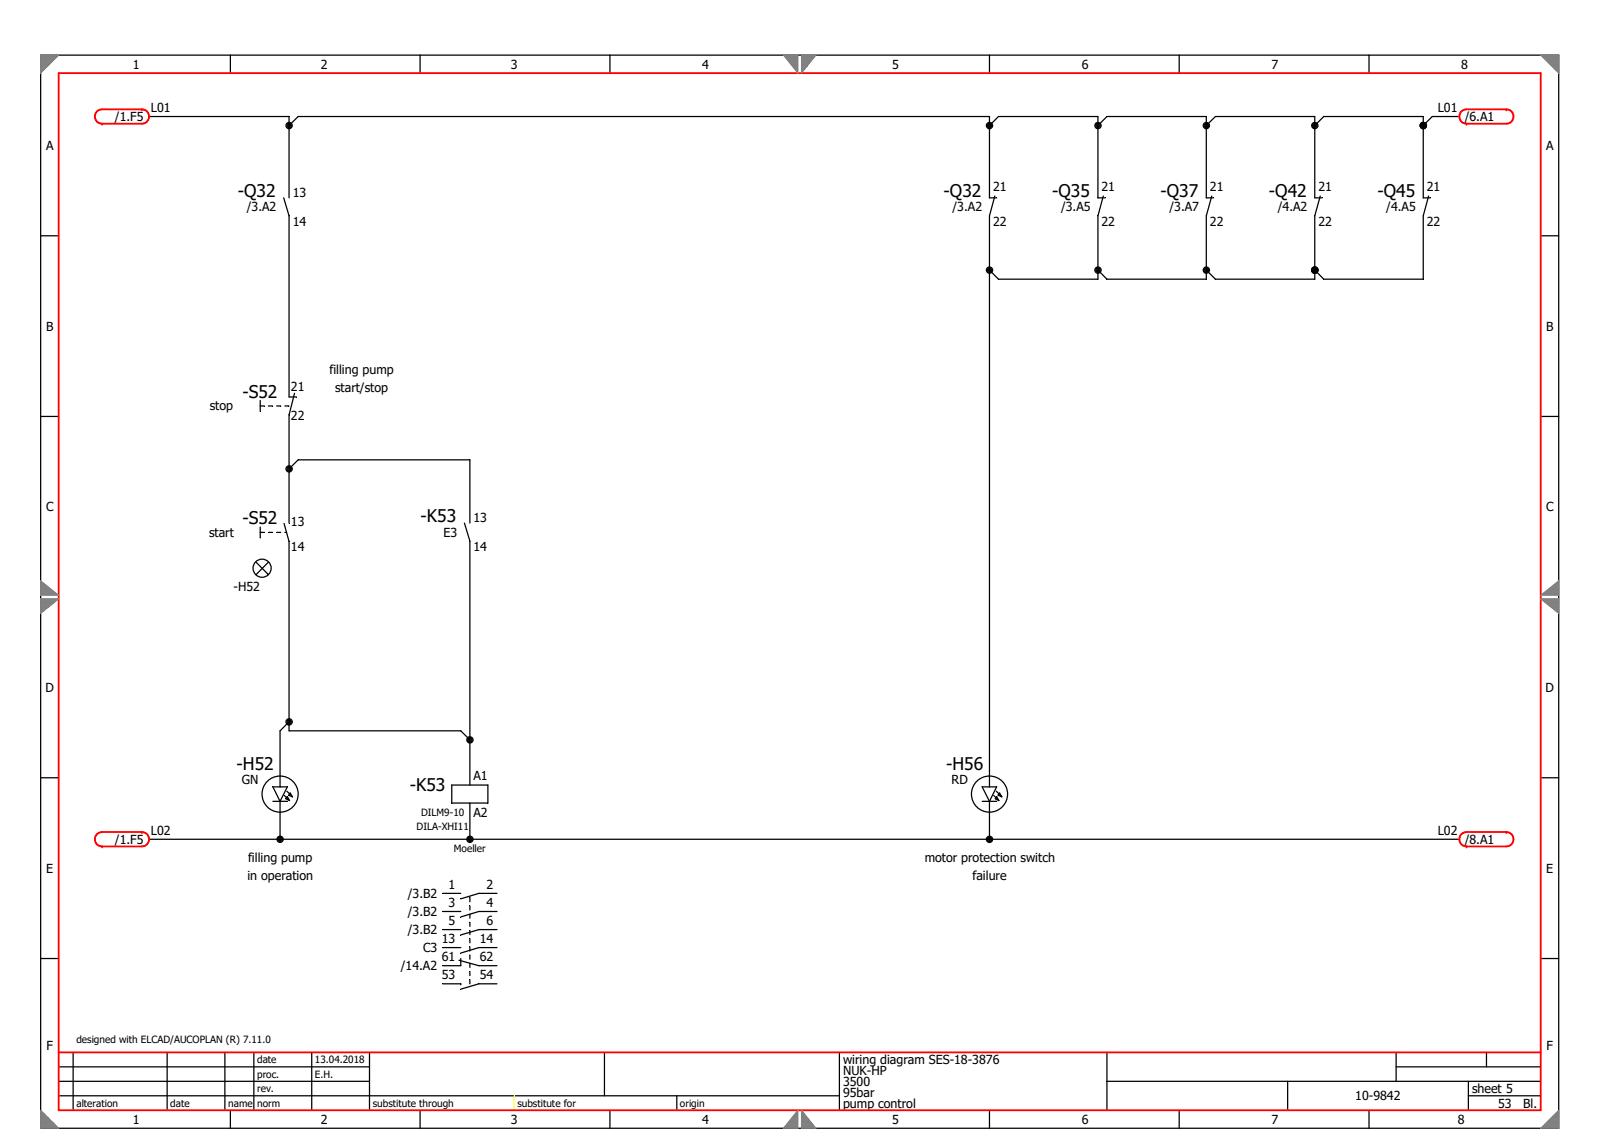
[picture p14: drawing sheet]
<svg xmlns="http://www.w3.org/2000/svg" width="297mm" height="210mm" viewBox="0 0 297 210" stroke-linecap="round" stroke-linejoin="round" font-family="sans-serif">
<defs><g id="words">
<g font-size="3.2">
<text x="44.2" y="36.6">-Q32</text>
<text x="175.3" y="36.6">-Q32</text>
<text x="195.4" y="36.6">-Q35</text>
<text x="215.6" y="36.6">-Q37</text>
<text x="235.7" y="36.6">-Q42</text>
<text x="255.9" y="36.6">-Q45</text>
<text x="45" y="73.9">-S52</text>
<text x="45" y="97.4">-S52</text>
<text x="78.1" y="97">-K53</text>
<text x="44" y="143">-H52</text>
<text x="175.7" y="143">-H56</text>
<text x="76.1" y="147">-K53</text>
</g>
<g font-size="2.3">
<text x="24.7" y="12.8">1</text>
<text x="59.6" y="12.8">2</text>
<text x="94.9" y="12.8">3</text>
<text x="130.5" y="12.8">4</text>
<text x="165.7" y="12.8">5</text>
<text x="201" y="12.8">6</text>
<text x="236.2" y="12.8">7</text>
<text x="271.5" y="12.8">8</text>
<text x="21.4" y="22.5">/1.F5</text>
<text x="28" y="20.8">L01</text>
<text x="267.1" y="20.8">L01</text>
<text x="272.1" y="22.5">/6.A1</text>
<text x="8.5" y="27.9">A</text>
<text x="287.2" y="27.9">A</text>
<text x="184.5" y="35.6">21</text>
<text x="204.6" y="35.6">21</text>
<text x="224.8" y="35.6">21</text>
<text x="244.9" y="35.6">21</text>
<text x="265" y="35.6">21</text>
<text x="45.8" y="39.3">/3.A2</text>
<text x="54.4" y="36.6">13</text>
<text x="54.4" y="42">14</text>
<text x="176.9" y="39.3">/3.A2</text>
<text x="184.5" y="42">22</text>
<text x="197.1" y="39.3">/3.A5</text>
<text x="204.6" y="42">22</text>
<text x="217.3" y="39.3">/3.A7</text>
<text x="224.8" y="42">22</text>
<text x="237.4" y="39.3">/4.A2</text>
<text x="244.9" y="42">22</text>
<text x="257.5" y="39.3">/4.A5</text>
<text x="265" y="42">22</text>
<text x="8.5" y="61.4">B</text>
<text x="287.2" y="61.4">B</text>
<text x="61.2" y="69.5">filling pump</text>
<text x="39" y="76.2">stop</text>
<text x="54" y="72.6">21</text>
<text x="54" y="78">22</text>
<text x="62.2" y="72.9">start/stop</text>
<text x="8.5" y="95">C</text>
<text x="287.2" y="95">C</text>
<text x="38.8" y="99.7">start</text>
<text x="54" y="97.8">13</text>
<text x="82.4" y="99.7">E3</text>
<text x="87.9" y="97">13</text>
<text x="54" y="102.5">14</text>
<text x="87.9" y="102.4">14</text>
<text x="43.4" y="109.8">-H52</text>
<text x="8.4" y="128.6">D</text>
<text x="287.1" y="128.6">D</text>
<text x="44.9" y="145.7">GN</text>
<text x="87.9" y="145">A1</text>
<text x="176.8" y="145.7">RD</text>
<text x="28" y="155.1">L02</text>
<text x="87.9" y="151.7">A2</text>
<text x="267.1" y="155.1">L02</text>
<text x="21.4" y="156.8">/1.F5</text>
<text x="46.1" y="160.1">filling pump</text>
<text x="171.8" y="160.1">motor protection switch</text>
<text x="272.1" y="156.8">/8.A1</text>
<text x="8.6" y="162.2">E</text>
<text x="46" y="163.5">in operation</text>
<text x="75.8" y="166.9">/3.B2</text>
<text x="83.3" y="165.2">1</text>
<text x="90.4" y="165.2">2</text>
<text x="180.7" y="163.5">failure</text>
<text x="287.2" y="162.2">E</text>
<text x="75.8" y="170.2">/3.B2</text>
<text x="75.8" y="173.6">/3.B2</text>
<text x="83.3" y="168.5">3</text>
<text x="83.3" y="171.9">5</text>
<text x="90.4" y="168.5">4</text>
<text x="90.4" y="171.9">6</text>
<text x="78.6" y="176.9">C3</text>
<text x="82.1" y="175.3">13</text>
<text x="82.1" y="178.6">61</text>
<text x="89.1" y="175.3">14</text>
<text x="89.1" y="178.6">62</text>
<text x="74.5" y="180.3">/14.A2</text>
<text x="82.1" y="182">53</text>
<text x="89.1" y="182">54</text>
<text x="8.6" y="195.1">F</text>
<text x="156.6" y="197.7">wiring diagram SES-18-3876</text>
<text x="287.3" y="195.1">F</text>
<text x="156.6" y="201.8">3500</text>
<text x="156.6" y="199.8">NUK-HP</text>
<text x="156.6" y="203.8">95bar</text>
<text x="273.4" y="203.1">sheet 5</text>
<text x="24.7" y="208.8">1</text>
<text x="59.6" y="208.8">2</text>
<text x="94.9" y="208.8">3</text>
<text x="130.5" y="208.8">4</text>
<text x="156.6" y="205.8">pump control</text>
<text x="165.7" y="208.8">5</text>
<text x="201" y="208.8">6</text>
<text x="236.2" y="208.8">7</text>
<text x="251.8" y="204.5">10-9842</text>
<text x="270.8" y="208.8">8</text>
<text x="278.3" y="205.8">53</text>
<text x="283" y="205.8">Bl.</text>
</g>
<g font-size="1.9">
<text x="77.4" y="154.3">DILA-XHI11</text>
<text x="78.2" y="151.6">DILM9-10</text>
<text x="84.3" y="158.3">Moeller</text>
<text x="14.2" y="193.9">designed with ELCAD/AUCOPLAN (R) 7.11.0</text>
<text x="47.8" y="197.6">date</text>
<text x="58.5" y="197.6">13.04.2018</text>
<text x="47.8" y="200.3">proc.</text>
<text x="47.8" y="202.9">rev.</text>
<text x="58.5" y="200.3">E.H.</text>
<text x="14.2" y="205.6">alteration</text>
<text x="31.6" y="205.6">date</text>
<text x="42.4" y="205.6">name</text>
<text x="47.8" y="205.6">norm</text>
<text x="69.3" y="205.6">substitute through</text>
<text x="96.1" y="205.6">substitute for</text>
<text x="126.3" y="205.6">origin</text>
</g>
</g></defs>
<g fill="none" stroke="#000" stroke-width=".23">
<path d="M7.6 10.2h282v199.5h-282zM42.8 10.2v3.4M78 10.2v3.4M113.3 10.2v3.4M183.8 10.2v3.4M219.1 10.2v3.4M254.3 10.2v3.4M27.7 21.7h26v15.1M52.7 36.8l1 3.3v33.7h1.4M53.7 23.3l1.7-1.6h128.4v15.1h1.3M183.8 23.3l1.7-1.6h18.5v15.1h1.3M184.8 36.4l-1 3.7v106.1"/>
<path d="M204 23.3l1.6-1.6h18.5v15.1h1.3M205 36.4l-1 3.7v11.8h-18.5l-1.7-1.7M224.1 23.3l1.7-1.6h18.4v15.1h1.4M225.1 36.4l-1 3.7v11.8h-18.5l-1.6-1.7M244.2 23.3l1.7-1.6h18.5v15.1h1.3M245.3 36.4l-1.1 3.7v11.8h-18.4l-1.7-1.7M265.4 36.4l-1 3.7v11.8h-18.5l-1.7-1.7M271.1 21.7h-5l-1.7 1.6M7.6 43.8h3.3M286.2 43.8h3.4M7.6 77.4h3.3M48.3 74.4v2.1"/>
<path d="M48.3 75.4h.8M49.9 75.4h.7M51.4 75.4h.8M52.9 75.4h.8M53.7 77v20.2M54.7 73.1l-1 4M286.2 77.4h3.4M48.3 97.9v2M48.3 98.9h.8M49.9 98.9h.7M51.4 98.9h.8M52.8 97.3l.9 3.3"/>
<path d="M52.9 98.9h.3M53.7 87.1l1.7-1.7h31.9v11.8M86.3 97.2l1 3.3v45.4M47.5 104.4l2.4 2.4M49.9 104.4l-2.4 2.4M53.7 100.5v35.3h31.9l1.7 1.7M53.7 134.1l-1.7 1.7v10.4M7.6 144.5h3.3M27.7 156h243.4M50.7 146.2h2.7l-1.4 2.7zM50.7 148.9h2.7M52 148.9v7.1"/>
<path d="M52.8 147.8l1 1M53.3 147l1 1M53.4 148l.4 .8-.7-.4zM53.9 147.4l.4 .7-.7-.3zM83.9 145.9h6.7v3.3h-6.7zM87.3 149.2v6.8M182.5 148.9h2.6M182.5 146.2h2.6l-1.3 2.7zM183.8 148.9v7.1M184.6 147.8l.9 1M185.1 147l1 1M185.1 148l.4 .8-.6-.4z"/>
<path d="M185.7 147.4l.4 .7-.7-.3zM286.2 144.5h3.4M7.6 178.1h3.3M82.3 166h3.3M82.3 176.1h3.3M82.3 172.7h3.3M82.3 169.4h3.3M85.3 178.4l3.7 1.1h3.3M85.6 178.1v1.4h-3.3M87.3 166.7v.9M87.3 168.3v.8M87.3 169.9v.7"/>
<path d="M87.3 171.4v.7M87.3 172.9v.8M87.3 174.4v.8M87.3 176v.7M87.3 177.5v.7M87.3 179v.8M92.3 166h-3.3l-3.4 1M92.3 176.1h-3.3l-3.4 1M92.3 172.7h-3.3l-3.4 1M92.3 169.4h-3.3l-3.4 1M286.2 178.1h3.4M10.9 198.2h57.7"/>
<path d="M13.6 195.6v10.7M31 195.6v10.7M41.8 195.6v10.7M47.2 195.6v10.7M57.9 195.6v10.7M68.6 195.6v10.7M82.3 182.8h3.3M85.6 182.8h.1M87.3 180.5v.8M87.3 182.1v.7M92.3 182.8h-3.3l-3.4 1M112.3 195.6v8"/>
<path d="M155.9 195.6v10.7M205.6 195.6v10.7M259.4 198.2h26.8M259.4 195.6v5.3M276.1 195.6v2.6M10.9 203.6h145M10.9 200.9h57.7M42.8 206.3v3.4M78 206.3v3.4M113.3 206.3v3.4M125.7 203.6v2.7M183.8 206.3v3.4"/>
<path d="M205.6 200.9h80.6M219.1 206.3v3.4M239.2 200.9v5.4M254.3 206.3v3.4M272.8 203.6h13.4M272.8 200.9v5.4"/>
<circle cx="53.7" cy="23.3" r=".42"/>
<circle cx="53.7" cy="23.3" r=".58"/>
<circle cx="53.7" cy="23.3" r=".24"/>
<circle cx="183.8" cy="23.3" r=".42"/>
<circle cx="183.8" cy="23.3" r=".58"/>
<circle cx="183.8" cy="23.3" r=".24"/>
<circle cx="204" cy="23.3" r=".42"/>
<circle cx="204" cy="23.3" r=".58"/>
<circle cx="204" cy="23.3" r=".24"/>
<circle cx="224.1" cy="23.3" r=".42"/>
<circle cx="224.1" cy="23.3" r=".58"/>
<circle cx="224.1" cy="23.3" r=".24"/>
<circle cx="244.2" cy="23.3" r=".42"/>
<circle cx="244.2" cy="23.3" r=".58"/>
<circle cx="244.3" cy="23.3" r=".24"/>
<circle cx="264.4" cy="23.3" r=".42"/>
<circle cx="264.4" cy="23.3" r=".58"/>
<circle cx="264.4" cy="23.3" r=".24"/>
<circle cx="183.8" cy="50.2" r=".42"/>
<circle cx="183.8" cy="50.2" r=".58"/>
<circle cx="183.8" cy="50.2" r=".24"/>
<circle cx="204" cy="50.2" r=".42"/>
<circle cx="204" cy="50.2" r=".58"/>
<circle cx="204" cy="50.2" r=".24"/>
<circle cx="224.1" cy="50.2" r=".42"/>
<circle cx="224.1" cy="50.2" r=".58"/>
<circle cx="224.1" cy="50.2" r=".24"/>
<circle cx="244.2" cy="50.2" r=".42"/>
<circle cx="244.2" cy="50.2" r=".58"/>
<circle cx="244.3" cy="50.2" r=".24"/>
<circle cx="53.7" cy="87.1" r=".42"/>
<circle cx="53.7" cy="87.1" r=".58"/>
<circle cx="53.7" cy="87.1" r=".24"/>
<circle cx="48.7" cy="105.6" r="1.69"/>
<circle cx="53.7" cy="134.1" r=".42"/>
<circle cx="53.7" cy="134.1" r=".58"/>
<circle cx="53.7" cy="134.1" r=".24"/>
<circle cx="87.3" cy="137.5" r=".42"/>
<circle cx="87.3" cy="137.5" r=".58"/>
<circle cx="87.3" cy="137.5" r=".24"/>
<circle cx="52" cy="147.6" r="3.4"/>
<circle cx="52" cy="156" r=".42"/>
<circle cx="52" cy="156" r=".58"/>
<circle cx="52" cy="156" r=".24"/>
<circle cx="87.3" cy="156" r=".42"/>
<circle cx="87.3" cy="156" r=".58"/>
<circle cx="87.3" cy="156" r=".24"/>
<circle cx="183.8" cy="147.6" r="3.4"/>
<circle cx="183.8" cy="156" r=".42"/>
<circle cx="183.8" cy="156" r=".58"/>
<circle cx="183.8" cy="156" r=".24"/>
</g>
<path d="M95.5 203.6v2.7" fill="none" stroke="#ff0" stroke-width=".19"/>
<path d="M10.9 195.6h275.3" fill="none" stroke="#f00" stroke-width=".34"/>
<path d="M286.2 13.6v192.7" fill="none" stroke="#f00" stroke-width=".34"/>
<path d="M10.9 206.3h275.3" fill="none" stroke="#f00" stroke-width=".34"/>
<path d="M10.9 13.6v192.7" fill="none" stroke="#f00" stroke-width=".34"/>
<path d="M10.9 13.6h275.3" fill="none" stroke="#f00" stroke-width=".34"/>
<path d="M26.7 22.9l-.4 .1" fill="none" stroke="#f00" stroke-width=".34"/>
<path d="M27 22.8l-.3 .1" fill="none" stroke="#f00" stroke-width=".34"/>
<path d="M27.3 22.6l-.3 .2" fill="none" stroke="#f00" stroke-width=".34"/>
<path d="M27.5 22.3l-.2 .3" fill="none" stroke="#f00" stroke-width=".34"/>
<path d="M27.6 22l-.1 .3" fill="none" stroke="#f00" stroke-width=".34"/>
<path d="M27.7 21.7l-.1 .3" fill="none" stroke="#f00" stroke-width=".34"/>
<path d="M27.6 21.3l.1 .4" fill="none" stroke="#f00" stroke-width=".34"/>
<path d="M27.5 21l.1 .3" fill="none" stroke="#f00" stroke-width=".34"/>
<path d="M27.3 20.7l.2 .3" fill="none" stroke="#f00" stroke-width=".34"/>
<path d="M27 20.5l.3 .2" fill="none" stroke="#f00" stroke-width=".34"/>
<path d="M26.7 20.4l.3 .1" fill="none" stroke="#f00" stroke-width=".34"/>
<path d="M26.3 20.3l.4 .1" fill="none" stroke="#f00" stroke-width=".34"/>
<circle cx="26.3" cy="20.3" r=".17" fill="#f00"/>
<path d="M19 20.3h7.3" fill="none" stroke="#f00" stroke-width=".34"/>
<path d="M19 23h7.3" fill="none" stroke="#f00" stroke-width=".34"/>
<path d="M19 20.3l-.4 .1" fill="none" stroke="#f00" stroke-width=".34"/>
<path d="M18.6 20.4l-.3 .1" fill="none" stroke="#f00" stroke-width=".34"/>
<path d="M18.3 20.5l-.3 .2" fill="none" stroke="#f00" stroke-width=".34"/>
<path d="M18 20.7l-.2 .3" fill="none" stroke="#f00" stroke-width=".34"/>
<path d="M17.8 21l-.1 .3" fill="none" stroke="#f00" stroke-width=".34"/>
<path d="M17.7 21.3l-.1 .4" fill="none" stroke="#f00" stroke-width=".34"/>
<path d="M17.6 21.7l.1 .3" fill="none" stroke="#f00" stroke-width=".34"/>
<path d="M17.7 22l.1 .3" fill="none" stroke="#f00" stroke-width=".34"/>
<path d="M17.8 22.3l.2 .3" fill="none" stroke="#f00" stroke-width=".34"/>
<path d="M18 22.6l.3 .2" fill="none" stroke="#f00" stroke-width=".34"/>
<path d="M18.3 22.8l.3 .1" fill="none" stroke="#f00" stroke-width=".34"/>
<path d="M18.6 22.9l.4 .1" fill="none" stroke="#f00" stroke-width=".34"/>
<circle cx="19" cy="23" r=".17" fill="#f00"/>
<path d="M26.7 157.2l-.4 .1" fill="none" stroke="#f00" stroke-width=".34"/>
<path d="M27 157.1l-.3 .1" fill="none" stroke="#f00" stroke-width=".34"/>
<path d="M27.3 156.9l-.3 .2" fill="none" stroke="#f00" stroke-width=".34"/>
<path d="M27.5 156.6l-.2 .3" fill="none" stroke="#f00" stroke-width=".34"/>
<path d="M27.6 156.3l-.1 .3" fill="none" stroke="#f00" stroke-width=".34"/>
<path d="M27.7 156l-.1 .3" fill="none" stroke="#f00" stroke-width=".34"/>
<path d="M27.6 155.6l.1 .4" fill="none" stroke="#f00" stroke-width=".34"/>
<path d="M27.5 155.3l.1 .3" fill="none" stroke="#f00" stroke-width=".34"/>
<path d="M27.3 155l.2 .3" fill="none" stroke="#f00" stroke-width=".34"/>
<path d="M27 154.8l.3 .2" fill="none" stroke="#f00" stroke-width=".34"/>
<path d="M26.7 154.7l.3 .1" fill="none" stroke="#f00" stroke-width=".34"/>
<path d="M26.3 154.6l.4 .1" fill="none" stroke="#f00" stroke-width=".34"/>
<circle cx="26.3" cy="154.6" r=".17" fill="#f00"/>
<path d="M19 154.6h7.3" fill="none" stroke="#f00" stroke-width=".34"/>
<path d="M19 157.3h7.3" fill="none" stroke="#f00" stroke-width=".34"/>
<path d="M19 154.6l-.4 .1" fill="none" stroke="#f00" stroke-width=".34"/>
<path d="M18.6 154.7l-.3 .1" fill="none" stroke="#f00" stroke-width=".34"/>
<path d="M18.3 154.8l-.3 .2" fill="none" stroke="#f00" stroke-width=".34"/>
<path d="M18 155l-.2 .3" fill="none" stroke="#f00" stroke-width=".34"/>
<path d="M17.8 155.3l-.1 .3" fill="none" stroke="#f00" stroke-width=".34"/>
<path d="M17.7 155.6l-.1 .4" fill="none" stroke="#f00" stroke-width=".34"/>
<path d="M17.6 156l.1 .3" fill="none" stroke="#f00" stroke-width=".34"/>
<path d="M17.7 156.3l.1 .3" fill="none" stroke="#f00" stroke-width=".34"/>
<path d="M17.8 156.6l.2 .3" fill="none" stroke="#f00" stroke-width=".34"/>
<path d="M18 156.9l.3 .2" fill="none" stroke="#f00" stroke-width=".34"/>
<path d="M18.3 157.1l.3 .1" fill="none" stroke="#f00" stroke-width=".34"/>
<path d="M18.6 157.2l.4 .1" fill="none" stroke="#f00" stroke-width=".34"/>
<circle cx="19" cy="157.3" r=".17" fill="#f00"/>
<path d="M272.4 20.3l-.3 .1" fill="none" stroke="#f00" stroke-width=".34"/>
<path d="M272.1 20.4l-.3 .1" fill="none" stroke="#f00" stroke-width=".34"/>
<path d="M271.8 20.5l-.3 .2" fill="none" stroke="#f00" stroke-width=".34"/>
<path d="M271.5 20.7l-.2 .3" fill="none" stroke="#f00" stroke-width=".34"/>
<path d="M271.3 21l-.2 .3" fill="none" stroke="#f00" stroke-width=".34"/>
<path d="M271.1 21.3v.4" fill="none" stroke="#f00" stroke-width=".34"/>
<path d="M271.1 21.7v.3" fill="none" stroke="#f00" stroke-width=".34"/>
<path d="M271.1 22l.2 .3" fill="none" stroke="#f00" stroke-width=".34"/>
<path d="M271.3 22.3l.2 .3" fill="none" stroke="#f00" stroke-width=".34"/>
<path d="M271.5 22.6l.3 .2" fill="none" stroke="#f00" stroke-width=".34"/>
<path d="M271.8 22.8l.3 .1" fill="none" stroke="#f00" stroke-width=".34"/>
<path d="M272.1 22.9l.3 .1" fill="none" stroke="#f00" stroke-width=".34"/>
<circle cx="272.4" cy="23" r=".17" fill="#f00"/>
<path d="M272.4 20.3h7.4" fill="none" stroke="#f00" stroke-width=".34"/>
<path d="M272.4 23h7.4" fill="none" stroke="#f00" stroke-width=".34"/>
<path d="M280.2 22.9l-.4 .1" fill="none" stroke="#f00" stroke-width=".34"/>
<path d="M280.5 22.8l-.3 .1" fill="none" stroke="#f00" stroke-width=".34"/>
<path d="M280.8 22.6l-.3 .2" fill="none" stroke="#f00" stroke-width=".34"/>
<path d="M281 22.3l-.2 .3" fill="none" stroke="#f00" stroke-width=".34"/>
<path d="M281.1 22l-.1 .3" fill="none" stroke="#f00" stroke-width=".34"/>
<path d="M281.2 21.7l-.1 .3" fill="none" stroke="#f00" stroke-width=".34"/>
<path d="M281.1 21.3l.1 .4" fill="none" stroke="#f00" stroke-width=".34"/>
<path d="M281 21l.1 .3" fill="none" stroke="#f00" stroke-width=".34"/>
<path d="M280.8 20.7l.2 .3" fill="none" stroke="#f00" stroke-width=".34"/>
<path d="M280.5 20.5l.3 .2" fill="none" stroke="#f00" stroke-width=".34"/>
<path d="M280.2 20.4l.3 .1" fill="none" stroke="#f00" stroke-width=".34"/>
<path d="M279.8 20.3l.4 .1" fill="none" stroke="#f00" stroke-width=".34"/>
<circle cx="279.8" cy="20.3" r=".17" fill="#f00"/>
<path d="M272.4 154.6l-.3 .1" fill="none" stroke="#f00" stroke-width=".34"/>
<path d="M272.1 154.7l-.3 .1" fill="none" stroke="#f00" stroke-width=".34"/>
<path d="M271.8 154.8l-.3 .2" fill="none" stroke="#f00" stroke-width=".34"/>
<path d="M271.5 155l-.2 .3" fill="none" stroke="#f00" stroke-width=".34"/>
<path d="M271.3 155.3l-.2 .3" fill="none" stroke="#f00" stroke-width=".34"/>
<path d="M271.1 155.6v.4" fill="none" stroke="#f00" stroke-width=".34"/>
<path d="M271.1 156v.3" fill="none" stroke="#f00" stroke-width=".34"/>
<path d="M271.1 156.3l.2 .3" fill="none" stroke="#f00" stroke-width=".34"/>
<path d="M271.3 156.6l.2 .3" fill="none" stroke="#f00" stroke-width=".34"/>
<path d="M271.5 156.9l.3 .2" fill="none" stroke="#f00" stroke-width=".34"/>
<path d="M271.8 157.1l.3 .1" fill="none" stroke="#f00" stroke-width=".34"/>
<path d="M272.1 157.2l.3 .1" fill="none" stroke="#f00" stroke-width=".34"/>
<circle cx="272.4" cy="157.3" r=".17" fill="#f00"/>
<path d="M272.4 154.6h7.4" fill="none" stroke="#f00" stroke-width=".34"/>
<path d="M272.4 157.3h7.4" fill="none" stroke="#f00" stroke-width=".34"/>
<path d="M280.2 157.2l-.4 .1" fill="none" stroke="#f00" stroke-width=".34"/>
<path d="M280.5 157.1l-.3 .1" fill="none" stroke="#f00" stroke-width=".34"/>
<path d="M280.8 156.9l-.3 .2" fill="none" stroke="#f00" stroke-width=".34"/>
<path d="M281 156.6l-.2 .3" fill="none" stroke="#f00" stroke-width=".34"/>
<path d="M281.1 156.3l-.1 .3" fill="none" stroke="#f00" stroke-width=".34"/>
<path d="M281.2 156l-.1 .3" fill="none" stroke="#f00" stroke-width=".34"/>
<path d="M281.1 155.6l.1 .4" fill="none" stroke="#f00" stroke-width=".34"/>
<path d="M281 155.3l.1 .3" fill="none" stroke="#f00" stroke-width=".34"/>
<path d="M280.8 155l.2 .3" fill="none" stroke="#f00" stroke-width=".34"/>
<path d="M280.5 154.8l.3 .2" fill="none" stroke="#f00" stroke-width=".34"/>
<path d="M280.2 154.7l.3 .1" fill="none" stroke="#f00" stroke-width=".34"/>
<path d="M279.8 154.6l.4 .1" fill="none" stroke="#f00" stroke-width=".34"/>
<circle cx="279.8" cy="154.6" r=".17" fill="#f00"/>
<path d="M145.5 10.2l2.7 3.4" fill="none" stroke="#808080" stroke-width=".19"/>
<path d="M148.2 10.2v3.4" fill="none" stroke="#808080" stroke-width=".19"/>
<path d="M145.5 10.2h2.7" fill="none" stroke="#808080" stroke-width=".19"/>
<path d="M148.1 13.4h.1" fill="none" stroke="#808080" stroke-width=".19"/>
<path d="M148.1 13.3h.1" fill="none" stroke="#808080" stroke-width=".19"/>
<path d="M148 13.3h.2" fill="none" stroke="#808080" stroke-width=".19"/>
<path d="M147.9 13.2h.3" fill="none" stroke="#808080" stroke-width=".19"/>
<path d="M147.9 13.1h.3" fill="none" stroke="#808080" stroke-width=".19"/>
<path d="M147.8 13h.4" fill="none" stroke="#808080" stroke-width=".19"/>
<path d="M147.7 12.9h.5" fill="none" stroke="#808080" stroke-width=".19"/>
<path d="M147.7 12.8h.5" fill="none" stroke="#808080" stroke-width=".19"/>
<path d="M147.6 12.8h.6" fill="none" stroke="#808080" stroke-width=".19"/>
<path d="M147.5 12.7h.7" fill="none" stroke="#808080" stroke-width=".19"/>
<path d="M147.5 12.6h.7" fill="none" stroke="#808080" stroke-width=".19"/>
<path d="M147.4 12.5h.8" fill="none" stroke="#808080" stroke-width=".19"/>
<path d="M147.3 12.4h.9" fill="none" stroke="#808080" stroke-width=".19"/>
<path d="M147.3 12.3h.9" fill="none" stroke="#808080" stroke-width=".19"/>
<path d="M147.2 12.3h1" fill="none" stroke="#808080" stroke-width=".19"/>
<path d="M147.1 12.2h1.1" fill="none" stroke="#808080" stroke-width=".19"/>
<path d="M147.1 12.1h1.1" fill="none" stroke="#808080" stroke-width=".19"/>
<path d="M147 12h1.2" fill="none" stroke="#808080" stroke-width=".19"/>
<path d="M146.9 11.9h1.3" fill="none" stroke="#808080" stroke-width=".19"/>
<path d="M146.9 11.8h1.3" fill="none" stroke="#808080" stroke-width=".19"/>
<path d="M146.8 11.7h1.4" fill="none" stroke="#808080" stroke-width=".19"/>
<path d="M146.7 11.7h1.5" fill="none" stroke="#808080" stroke-width=".19"/>
<path d="M146.7 11.6h1.5" fill="none" stroke="#808080" stroke-width=".19"/>
<path d="M146.6 11.5h1.6" fill="none" stroke="#808080" stroke-width=".19"/>
<path d="M146.5 11.4h1.7" fill="none" stroke="#808080" stroke-width=".19"/>
<path d="M146.4 11.3h1.8" fill="none" stroke="#808080" stroke-width=".19"/>
<path d="M146.4 11.2h1.8" fill="none" stroke="#808080" stroke-width=".19"/>
<path d="M146.3 11.2h1.9" fill="none" stroke="#808080" stroke-width=".19"/>
<path d="M146.3 11.1h1.9" fill="none" stroke="#808080" stroke-width=".19"/>
<path d="M146.2 11h2" fill="none" stroke="#808080" stroke-width=".19"/>
<path d="M146.1 10.9h2.1" fill="none" stroke="#808080" stroke-width=".19"/>
<path d="M146 10.8h2.2" fill="none" stroke="#808080" stroke-width=".19"/>
<path d="M146 10.7h2.2" fill="none" stroke="#808080" stroke-width=".19"/>
<path d="M145.9 10.7h2.3" fill="none" stroke="#808080" stroke-width=".19"/>
<path d="M145.9 10.6h2.3" fill="none" stroke="#808080" stroke-width=".19"/>
<path d="M145.8 10.5h2.4" fill="none" stroke="#808080" stroke-width=".19"/>
<path d="M145.7 10.4h2.5" fill="none" stroke="#808080" stroke-width=".19"/>
<path d="M145.6 10.3h2.6" fill="none" stroke="#808080" stroke-width=".19"/>
<path d="M145.6 10.2h2.6" fill="none" stroke="#808080" stroke-width=".19"/>
<path d="M148.9 10.2v3.4" fill="none" stroke="#808080" stroke-width=".19"/>
<path d="M151.6 10.2l-2.7 3.4" fill="none" stroke="#808080" stroke-width=".19"/>
<path d="M148.9 10.2h2.7" fill="none" stroke="#808080" stroke-width=".19"/>
<path d="M148.9 13.4h.1" fill="none" stroke="#808080" stroke-width=".19"/>
<path d="M148.9 13.3h.1" fill="none" stroke="#808080" stroke-width=".19"/>
<path d="M148.9 13.3h.2" fill="none" stroke="#808080" stroke-width=".19"/>
<path d="M148.9 13.2h.3" fill="none" stroke="#808080" stroke-width=".19"/>
<path d="M148.9 13.1h.3" fill="none" stroke="#808080" stroke-width=".19"/>
<path d="M148.9 13h.4" fill="none" stroke="#808080" stroke-width=".19"/>
<path d="M148.9 12.9h.5" fill="none" stroke="#808080" stroke-width=".19"/>
<path d="M148.9 12.8h.5" fill="none" stroke="#808080" stroke-width=".19"/>
<path d="M148.9 12.8h.6" fill="none" stroke="#808080" stroke-width=".19"/>
<path d="M148.9 12.7h.7" fill="none" stroke="#808080" stroke-width=".19"/>
<path d="M148.9 12.6h.7" fill="none" stroke="#808080" stroke-width=".19"/>
<path d="M148.9 12.5h.8" fill="none" stroke="#808080" stroke-width=".19"/>
<path d="M148.9 12.4h.9" fill="none" stroke="#808080" stroke-width=".19"/>
<path d="M148.9 12.3h.9" fill="none" stroke="#808080" stroke-width=".19"/>
<path d="M148.9 12.3h1" fill="none" stroke="#808080" stroke-width=".19"/>
<path d="M148.9 12.2h1.1" fill="none" stroke="#808080" stroke-width=".19"/>
<path d="M148.9 12.1h1.1" fill="none" stroke="#808080" stroke-width=".19"/>
<path d="M148.9 12h1.2" fill="none" stroke="#808080" stroke-width=".19"/>
<path d="M148.9 11.9h1.3" fill="none" stroke="#808080" stroke-width=".19"/>
<path d="M148.9 11.8h1.3" fill="none" stroke="#808080" stroke-width=".19"/>
<path d="M148.9 11.7h1.4" fill="none" stroke="#808080" stroke-width=".19"/>
<path d="M148.9 11.7h1.5" fill="none" stroke="#808080" stroke-width=".19"/>
<path d="M148.9 11.6h1.5" fill="none" stroke="#808080" stroke-width=".19"/>
<path d="M148.9 11.5h1.6" fill="none" stroke="#808080" stroke-width=".19"/>
<path d="M148.9 11.4h1.7" fill="none" stroke="#808080" stroke-width=".19"/>
<path d="M148.9 11.3h1.8" fill="none" stroke="#808080" stroke-width=".19"/>
<path d="M148.9 11.2h1.8" fill="none" stroke="#808080" stroke-width=".19"/>
<path d="M148.9 11.2h1.9" fill="none" stroke="#808080" stroke-width=".19"/>
<path d="M148.9 11.1h2" fill="none" stroke="#808080" stroke-width=".19"/>
<path d="M148.9 11h2" fill="none" stroke="#808080" stroke-width=".19"/>
<path d="M148.9 10.9h2.1" fill="none" stroke="#808080" stroke-width=".19"/>
<path d="M148.9 10.8h2.2" fill="none" stroke="#808080" stroke-width=".19"/>
<path d="M148.9 10.7h2.2" fill="none" stroke="#808080" stroke-width=".19"/>
<path d="M148.9 10.7h2.3" fill="none" stroke="#808080" stroke-width=".19"/>
<path d="M148.9 10.6h2.4" fill="none" stroke="#808080" stroke-width=".19"/>
<path d="M148.9 10.5h2.4" fill="none" stroke="#808080" stroke-width=".19"/>
<path d="M148.9 10.4h2.5" fill="none" stroke="#808080" stroke-width=".19"/>
<path d="M148.9 10.3h2.6" fill="none" stroke="#808080" stroke-width=".19"/>
<path d="M148.9 10.2h2.6" fill="none" stroke="#808080" stroke-width=".19"/>
<path d="M7.6 10.2v3.4" fill="none" stroke="#808080" stroke-width=".19"/>
<path d="M7.6 10.2h3.3" fill="none" stroke="#808080" stroke-width=".19"/>
<path d="M10.9 10.2l-3.3 3.4" fill="none" stroke="#808080" stroke-width=".19"/>
<path d="M7.6 13.4h.1" fill="none" stroke="#808080" stroke-width=".19"/>
<path d="M7.6 13.3h.1" fill="none" stroke="#808080" stroke-width=".19"/>
<path d="M7.6 13.3h.2" fill="none" stroke="#808080" stroke-width=".19"/>
<path d="M7.6 13.2h.3" fill="none" stroke="#808080" stroke-width=".19"/>
<path d="M7.6 13.1h.4" fill="none" stroke="#808080" stroke-width=".19"/>
<path d="M7.6 13h.5" fill="none" stroke="#808080" stroke-width=".19"/>
<path d="M7.6 12.9h.6" fill="none" stroke="#808080" stroke-width=".19"/>
<path d="M7.6 12.8h.7" fill="none" stroke="#808080" stroke-width=".19"/>
<path d="M7.6 12.8h.7" fill="none" stroke="#808080" stroke-width=".19"/>
<path d="M7.6 12.7h.8" fill="none" stroke="#808080" stroke-width=".19"/>
<path d="M7.6 12.6h.9" fill="none" stroke="#808080" stroke-width=".19"/>
<path d="M7.6 12.5h1" fill="none" stroke="#808080" stroke-width=".19"/>
<path d="M7.6 12.4h1.1" fill="none" stroke="#808080" stroke-width=".19"/>
<path d="M7.6 12.3h1.2" fill="none" stroke="#808080" stroke-width=".19"/>
<path d="M7.6 12.3h1.2" fill="none" stroke="#808080" stroke-width=".19"/>
<path d="M7.6 12.2h1.3" fill="none" stroke="#808080" stroke-width=".19"/>
<path d="M7.6 12.1h1.4" fill="none" stroke="#808080" stroke-width=".19"/>
<path d="M7.6 12h1.5" fill="none" stroke="#808080" stroke-width=".19"/>
<path d="M7.6 11.9h1.6" fill="none" stroke="#808080" stroke-width=".19"/>
<path d="M7.6 11.8h1.6" fill="none" stroke="#808080" stroke-width=".19"/>
<path d="M7.6 11.7h1.7" fill="none" stroke="#808080" stroke-width=".19"/>
<path d="M7.6 11.7h1.8" fill="none" stroke="#808080" stroke-width=".19"/>
<path d="M7.6 11.6h1.9" fill="none" stroke="#808080" stroke-width=".19"/>
<path d="M7.6 11.5h2" fill="none" stroke="#808080" stroke-width=".19"/>
<path d="M7.6 11.4h2.1" fill="none" stroke="#808080" stroke-width=".19"/>
<path d="M7.6 11.3h2.2" fill="none" stroke="#808080" stroke-width=".19"/>
<path d="M7.6 11.2h2.2" fill="none" stroke="#808080" stroke-width=".19"/>
<path d="M7.6 11.2h2.3" fill="none" stroke="#808080" stroke-width=".19"/>
<path d="M7.6 11.1h2.4" fill="none" stroke="#808080" stroke-width=".19"/>
<path d="M7.6 11h2.5" fill="none" stroke="#808080" stroke-width=".19"/>
<path d="M7.6 10.9h2.6" fill="none" stroke="#808080" stroke-width=".19"/>
<path d="M7.6 10.8h2.7" fill="none" stroke="#808080" stroke-width=".19"/>
<path d="M7.6 10.7h2.7" fill="none" stroke="#808080" stroke-width=".19"/>
<path d="M7.6 10.7h2.8" fill="none" stroke="#808080" stroke-width=".19"/>
<path d="M7.6 10.6h2.9" fill="none" stroke="#808080" stroke-width=".19"/>
<path d="M7.6 10.5h3" fill="none" stroke="#808080" stroke-width=".19"/>
<path d="M7.6 10.4h3.1" fill="none" stroke="#808080" stroke-width=".19"/>
<path d="M7.6 10.3h3.2" fill="none" stroke="#808080" stroke-width=".19"/>
<path d="M7.6 10.2h3.3" fill="none" stroke="#808080" stroke-width=".19"/>
<path d="M7.6 111.3v2.7" fill="none" stroke="#808080" stroke-width=".19"/>
<path d="M10.9 111.3l-3.3 2.7" fill="none" stroke="#808080" stroke-width=".19"/>
<path d="M7.6 111.3h3.3" fill="none" stroke="#808080" stroke-width=".19"/>
<path d="M7.6 113.8h.1" fill="none" stroke="#808080" stroke-width=".19"/>
<path d="M7.6 113.7h.2" fill="none" stroke="#808080" stroke-width=".19"/>
<path d="M7.6 113.6h.3" fill="none" stroke="#808080" stroke-width=".19"/>
<path d="M7.6 113.6h.4" fill="none" stroke="#808080" stroke-width=".19"/>
<path d="M7.6 113.5h.5" fill="none" stroke="#808080" stroke-width=".19"/>
<path d="M7.6 113.4h.6" fill="none" stroke="#808080" stroke-width=".19"/>
<path d="M7.6 113.3h.7" fill="none" stroke="#808080" stroke-width=".19"/>
<path d="M7.6 113.2h.8" fill="none" stroke="#808080" stroke-width=".19"/>
<path d="M7.6 113.1h.9" fill="none" stroke="#808080" stroke-width=".19"/>
<path d="M7.6 113.1h1" fill="none" stroke="#808080" stroke-width=".19"/>
<path d="M7.6 113h1.2" fill="none" stroke="#808080" stroke-width=".19"/>
<path d="M7.6 112.9h1.2" fill="none" stroke="#808080" stroke-width=".19"/>
<path d="M7.6 112.8h1.4" fill="none" stroke="#808080" stroke-width=".19"/>
<path d="M7.6 112.7h1.5" fill="none" stroke="#808080" stroke-width=".19"/>
<path d="M7.6 112.6h1.6" fill="none" stroke="#808080" stroke-width=".19"/>
<path d="M7.6 112.6h1.7" fill="none" stroke="#808080" stroke-width=".19"/>
<path d="M7.6 112.5h1.8" fill="none" stroke="#808080" stroke-width=".19"/>
<path d="M7.6 112.4h1.9" fill="none" stroke="#808080" stroke-width=".19"/>
<path d="M7.6 112.3h2" fill="none" stroke="#808080" stroke-width=".19"/>
<path d="M7.6 112.2h2.1" fill="none" stroke="#808080" stroke-width=".19"/>
<path d="M7.6 112.1h2.2" fill="none" stroke="#808080" stroke-width=".19"/>
<path d="M7.6 112.1h2.3" fill="none" stroke="#808080" stroke-width=".19"/>
<path d="M7.6 112h2.4" fill="none" stroke="#808080" stroke-width=".19"/>
<path d="M7.6 111.9h2.5" fill="none" stroke="#808080" stroke-width=".19"/>
<path d="M7.6 111.8h2.6" fill="none" stroke="#808080" stroke-width=".19"/>
<path d="M7.6 111.7h2.7" fill="none" stroke="#808080" stroke-width=".19"/>
<path d="M7.6 111.6h2.8" fill="none" stroke="#808080" stroke-width=".19"/>
<path d="M7.6 111.5h2.9" fill="none" stroke="#808080" stroke-width=".19"/>
<path d="M7.6 111.5h3" fill="none" stroke="#808080" stroke-width=".19"/>
<path d="M7.6 111.4h3.1" fill="none" stroke="#808080" stroke-width=".19"/>
<path d="M7.6 111.3h3.3" fill="none" stroke="#808080" stroke-width=".19"/>
<path d="M7.6 107.9v2.7" fill="none" stroke="#808080" stroke-width=".19"/>
<path d="M7.6 107.9l3.3 2.7" fill="none" stroke="#808080" stroke-width=".19"/>
<path d="M7.6 110.6h3.3" fill="none" stroke="#808080" stroke-width=".19"/>
<path d="M7.6 110.5h3.1" fill="none" stroke="#808080" stroke-width=".19"/>
<path d="M7.6 110.4h3" fill="none" stroke="#808080" stroke-width=".19"/>
<path d="M7.6 110.4h2.9" fill="none" stroke="#808080" stroke-width=".19"/>
<path d="M7.6 110.3h2.8" fill="none" stroke="#808080" stroke-width=".19"/>
<path d="M7.6 110.2h2.7" fill="none" stroke="#808080" stroke-width=".19"/>
<path d="M7.6 110.1h2.6" fill="none" stroke="#808080" stroke-width=".19"/>
<path d="M7.6 110h2.5" fill="none" stroke="#808080" stroke-width=".19"/>
<path d="M7.6 110h2.4" fill="none" stroke="#808080" stroke-width=".19"/>
<path d="M7.6 109.9h2.3" fill="none" stroke="#808080" stroke-width=".19"/>
<path d="M7.6 109.8h2.2" fill="none" stroke="#808080" stroke-width=".19"/>
<path d="M7.6 109.7h2.1" fill="none" stroke="#808080" stroke-width=".19"/>
<path d="M7.6 109.6h2" fill="none" stroke="#808080" stroke-width=".19"/>
<path d="M7.6 109.5h1.9" fill="none" stroke="#808080" stroke-width=".19"/>
<path d="M7.6 109.5h1.8" fill="none" stroke="#808080" stroke-width=".19"/>
<path d="M7.6 109.4h1.7" fill="none" stroke="#808080" stroke-width=".19"/>
<path d="M7.6 109.3h1.6" fill="none" stroke="#808080" stroke-width=".19"/>
<path d="M7.6 109.2h1.5" fill="none" stroke="#808080" stroke-width=".19"/>
<path d="M7.6 109.1h1.4" fill="none" stroke="#808080" stroke-width=".19"/>
<path d="M7.6 109h1.2" fill="none" stroke="#808080" stroke-width=".19"/>
<path d="M7.6 108.9h1.2" fill="none" stroke="#808080" stroke-width=".19"/>
<path d="M7.6 108.9h1" fill="none" stroke="#808080" stroke-width=".19"/>
<path d="M7.6 108.8h.9" fill="none" stroke="#808080" stroke-width=".19"/>
<path d="M7.6 108.7h.8" fill="none" stroke="#808080" stroke-width=".19"/>
<path d="M7.6 108.6h.7" fill="none" stroke="#808080" stroke-width=".19"/>
<path d="M7.6 108.5h.6" fill="none" stroke="#808080" stroke-width=".19"/>
<path d="M7.6 108.4h.5" fill="none" stroke="#808080" stroke-width=".19"/>
<path d="M7.6 108.4h.4" fill="none" stroke="#808080" stroke-width=".19"/>
<path d="M7.6 108.3h.3" fill="none" stroke="#808080" stroke-width=".19"/>
<path d="M7.6 108.2h.2" fill="none" stroke="#808080" stroke-width=".19"/>
<path d="M7.6 108.1h.1" fill="none" stroke="#808080" stroke-width=".19"/>
<path d="M7.6 206.3v3.4" fill="none" stroke="#808080" stroke-width=".19"/>
<path d="M7.6 209.7h3.3" fill="none" stroke="#808080" stroke-width=".19"/>
<path d="M7.6 206.3l3.3 3.4" fill="none" stroke="#808080" stroke-width=".19"/>
<path d="M7.6 209.6h3.2" fill="none" stroke="#808080" stroke-width=".19"/>
<path d="M7.6 209.5h3.1" fill="none" stroke="#808080" stroke-width=".19"/>
<path d="M7.6 209.4h3" fill="none" stroke="#808080" stroke-width=".19"/>
<path d="M7.6 209.3h2.9" fill="none" stroke="#808080" stroke-width=".19"/>
<path d="M7.6 209.3h2.8" fill="none" stroke="#808080" stroke-width=".19"/>
<path d="M7.6 209.2h2.7" fill="none" stroke="#808080" stroke-width=".19"/>
<path d="M7.6 209.1h2.7" fill="none" stroke="#808080" stroke-width=".19"/>
<path d="M7.6 209h2.6" fill="none" stroke="#808080" stroke-width=".19"/>
<path d="M7.6 208.9h2.5" fill="none" stroke="#808080" stroke-width=".19"/>
<path d="M7.6 208.8h2.4" fill="none" stroke="#808080" stroke-width=".19"/>
<path d="M7.6 208.7h2.3" fill="none" stroke="#808080" stroke-width=".19"/>
<path d="M7.6 208.7h2.2" fill="none" stroke="#808080" stroke-width=".19"/>
<path d="M7.6 208.6h2.2" fill="none" stroke="#808080" stroke-width=".19"/>
<path d="M7.6 208.5h2.1" fill="none" stroke="#808080" stroke-width=".19"/>
<path d="M7.6 208.4h2" fill="none" stroke="#808080" stroke-width=".19"/>
<path d="M7.6 208.3h1.9" fill="none" stroke="#808080" stroke-width=".19"/>
<path d="M7.6 208.2h1.8" fill="none" stroke="#808080" stroke-width=".19"/>
<path d="M7.6 208.2h1.7" fill="none" stroke="#808080" stroke-width=".19"/>
<path d="M7.6 208.1h1.6" fill="none" stroke="#808080" stroke-width=".19"/>
<path d="M7.6 208h1.6" fill="none" stroke="#808080" stroke-width=".19"/>
<path d="M7.6 207.9h1.5" fill="none" stroke="#808080" stroke-width=".19"/>
<path d="M7.6 207.8h1.4" fill="none" stroke="#808080" stroke-width=".19"/>
<path d="M7.6 207.7h1.3" fill="none" stroke="#808080" stroke-width=".19"/>
<path d="M7.6 207.6h1.2" fill="none" stroke="#808080" stroke-width=".19"/>
<path d="M7.6 207.6h1.2" fill="none" stroke="#808080" stroke-width=".19"/>
<path d="M7.6 207.5h1.1" fill="none" stroke="#808080" stroke-width=".19"/>
<path d="M7.6 207.4h1" fill="none" stroke="#808080" stroke-width=".19"/>
<path d="M7.6 207.3h.9" fill="none" stroke="#808080" stroke-width=".19"/>
<path d="M7.6 207.2h.8" fill="none" stroke="#808080" stroke-width=".19"/>
<path d="M7.6 207.2h.7" fill="none" stroke="#808080" stroke-width=".19"/>
<path d="M7.6 207.1h.7" fill="none" stroke="#808080" stroke-width=".19"/>
<path d="M7.6 207h.6" fill="none" stroke="#808080" stroke-width=".19"/>
<path d="M7.6 206.9h.5" fill="none" stroke="#808080" stroke-width=".19"/>
<path d="M7.6 206.8h.4" fill="none" stroke="#808080" stroke-width=".19"/>
<path d="M7.6 206.7h.3" fill="none" stroke="#808080" stroke-width=".19"/>
<path d="M7.6 206.7h.2" fill="none" stroke="#808080" stroke-width=".19"/>
<path d="M7.6 206.6h.1" fill="none" stroke="#808080" stroke-width=".19"/>
<path d="M7.6 206.5h.1" fill="none" stroke="#808080" stroke-width=".19"/>
<path d="M148.2 206.3v3.4" fill="none" stroke="#808080" stroke-width=".19"/>
<path d="M145.5 209.7h2.7" fill="none" stroke="#808080" stroke-width=".19"/>
<path d="M148.2 206.3l-2.7 3.4" fill="none" stroke="#808080" stroke-width=".19"/>
<path d="M145.6 209.6h2.6" fill="none" stroke="#808080" stroke-width=".19"/>
<path d="M145.7 209.5h2.5" fill="none" stroke="#808080" stroke-width=".19"/>
<path d="M145.8 209.4h2.4" fill="none" stroke="#808080" stroke-width=".19"/>
<path d="M145.9 209.3h2.3" fill="none" stroke="#808080" stroke-width=".19"/>
<path d="M145.9 209.3h2.3" fill="none" stroke="#808080" stroke-width=".19"/>
<path d="M146 209.2h2.2" fill="none" stroke="#808080" stroke-width=".19"/>
<path d="M146 209.1h2.2" fill="none" stroke="#808080" stroke-width=".19"/>
<path d="M146.1 209h2.1" fill="none" stroke="#808080" stroke-width=".19"/>
<path d="M146.2 208.9h2" fill="none" stroke="#808080" stroke-width=".19"/>
<path d="M146.3 208.8h1.9" fill="none" stroke="#808080" stroke-width=".19"/>
<path d="M146.3 208.7h1.9" fill="none" stroke="#808080" stroke-width=".19"/>
<path d="M146.4 208.7h1.8" fill="none" stroke="#808080" stroke-width=".19"/>
<path d="M146.4 208.6h1.8" fill="none" stroke="#808080" stroke-width=".19"/>
<path d="M146.5 208.5h1.7" fill="none" stroke="#808080" stroke-width=".19"/>
<path d="M146.6 208.4h1.6" fill="none" stroke="#808080" stroke-width=".19"/>
<path d="M146.7 208.3h1.5" fill="none" stroke="#808080" stroke-width=".19"/>
<path d="M146.7 208.2h1.5" fill="none" stroke="#808080" stroke-width=".19"/>
<path d="M146.8 208.2h1.4" fill="none" stroke="#808080" stroke-width=".19"/>
<path d="M146.9 208.1h1.3" fill="none" stroke="#808080" stroke-width=".19"/>
<path d="M146.9 208h1.3" fill="none" stroke="#808080" stroke-width=".19"/>
<path d="M147 207.9h1.2" fill="none" stroke="#808080" stroke-width=".19"/>
<path d="M147.1 207.8h1.1" fill="none" stroke="#808080" stroke-width=".19"/>
<path d="M147.1 207.7h1.1" fill="none" stroke="#808080" stroke-width=".19"/>
<path d="M147.2 207.6h1" fill="none" stroke="#808080" stroke-width=".19"/>
<path d="M147.3 207.6h.9" fill="none" stroke="#808080" stroke-width=".19"/>
<path d="M147.3 207.5h.9" fill="none" stroke="#808080" stroke-width=".19"/>
<path d="M147.4 207.4h.8" fill="none" stroke="#808080" stroke-width=".19"/>
<path d="M147.5 207.3h.7" fill="none" stroke="#808080" stroke-width=".19"/>
<path d="M147.5 207.2h.7" fill="none" stroke="#808080" stroke-width=".19"/>
<path d="M147.6 207.2h.6" fill="none" stroke="#808080" stroke-width=".19"/>
<path d="M147.7 207.1h.5" fill="none" stroke="#808080" stroke-width=".19"/>
<path d="M147.7 207h.5" fill="none" stroke="#808080" stroke-width=".19"/>
<path d="M147.8 206.9h.4" fill="none" stroke="#808080" stroke-width=".19"/>
<path d="M147.9 206.8h.3" fill="none" stroke="#808080" stroke-width=".19"/>
<path d="M147.9 206.7h.3" fill="none" stroke="#808080" stroke-width=".19"/>
<path d="M148 206.7h.2" fill="none" stroke="#808080" stroke-width=".19"/>
<path d="M148.1 206.6h.1" fill="none" stroke="#808080" stroke-width=".19"/>
<path d="M148.1 206.5h.1" fill="none" stroke="#808080" stroke-width=".19"/>
<path d="M148.9 206.3v3.4" fill="none" stroke="#808080" stroke-width=".19"/>
<path d="M148.9 209.7h2.7" fill="none" stroke="#808080" stroke-width=".19"/>
<path d="M148.9 206.3l2.7 3.4" fill="none" stroke="#808080" stroke-width=".19"/>
<path d="M148.9 209.6h2.6" fill="none" stroke="#808080" stroke-width=".19"/>
<path d="M148.9 209.5h2.5" fill="none" stroke="#808080" stroke-width=".19"/>
<path d="M148.9 209.4h2.4" fill="none" stroke="#808080" stroke-width=".19"/>
<path d="M148.9 209.3h2.4" fill="none" stroke="#808080" stroke-width=".19"/>
<path d="M148.9 209.3h2.3" fill="none" stroke="#808080" stroke-width=".19"/>
<path d="M148.9 209.2h2.2" fill="none" stroke="#808080" stroke-width=".19"/>
<path d="M148.9 209.1h2.2" fill="none" stroke="#808080" stroke-width=".19"/>
<path d="M148.9 209h2.1" fill="none" stroke="#808080" stroke-width=".19"/>
<path d="M148.9 208.9h2" fill="none" stroke="#808080" stroke-width=".19"/>
<path d="M148.9 208.8h2" fill="none" stroke="#808080" stroke-width=".19"/>
<path d="M148.9 208.7h1.9" fill="none" stroke="#808080" stroke-width=".19"/>
<path d="M148.9 208.7h1.8" fill="none" stroke="#808080" stroke-width=".19"/>
<path d="M148.9 208.6h1.8" fill="none" stroke="#808080" stroke-width=".19"/>
<path d="M148.9 208.5h1.7" fill="none" stroke="#808080" stroke-width=".19"/>
<path d="M148.9 208.4h1.6" fill="none" stroke="#808080" stroke-width=".19"/>
<path d="M148.9 208.3h1.5" fill="none" stroke="#808080" stroke-width=".19"/>
<path d="M148.9 208.2h1.5" fill="none" stroke="#808080" stroke-width=".19"/>
<path d="M148.9 208.2h1.4" fill="none" stroke="#808080" stroke-width=".19"/>
<path d="M148.9 208.1h1.3" fill="none" stroke="#808080" stroke-width=".19"/>
<path d="M148.9 208h1.3" fill="none" stroke="#808080" stroke-width=".19"/>
<path d="M148.9 207.9h1.2" fill="none" stroke="#808080" stroke-width=".19"/>
<path d="M148.9 207.8h1.1" fill="none" stroke="#808080" stroke-width=".19"/>
<path d="M148.9 207.7h1.1" fill="none" stroke="#808080" stroke-width=".19"/>
<path d="M148.9 207.6h1" fill="none" stroke="#808080" stroke-width=".19"/>
<path d="M148.9 207.6h.9" fill="none" stroke="#808080" stroke-width=".19"/>
<path d="M148.9 207.5h.9" fill="none" stroke="#808080" stroke-width=".19"/>
<path d="M148.9 207.4h.8" fill="none" stroke="#808080" stroke-width=".19"/>
<path d="M148.9 207.3h.7" fill="none" stroke="#808080" stroke-width=".19"/>
<path d="M148.9 207.2h.7" fill="none" stroke="#808080" stroke-width=".19"/>
<path d="M148.9 207.2h.6" fill="none" stroke="#808080" stroke-width=".19"/>
<path d="M148.9 207.1h.5" fill="none" stroke="#808080" stroke-width=".19"/>
<path d="M148.9 207h.5" fill="none" stroke="#808080" stroke-width=".19"/>
<path d="M148.9 206.9h.4" fill="none" stroke="#808080" stroke-width=".19"/>
<path d="M148.9 206.8h.3" fill="none" stroke="#808080" stroke-width=".19"/>
<path d="M148.9 206.7h.3" fill="none" stroke="#808080" stroke-width=".19"/>
<path d="M148.9 206.7h.2" fill="none" stroke="#808080" stroke-width=".19"/>
<path d="M148.9 206.6h.1" fill="none" stroke="#808080" stroke-width=".19"/>
<path d="M148.9 206.5h.1" fill="none" stroke="#808080" stroke-width=".19"/>
<path d="M289.6 206.3v3.4" fill="none" stroke="#808080" stroke-width=".19"/>
<path d="M286.2 209.7h3.4" fill="none" stroke="#808080" stroke-width=".19"/>
<path d="M289.6 206.3l-3.4 3.4" fill="none" stroke="#808080" stroke-width=".19"/>
<path d="M286.3 209.6h3.2" fill="none" stroke="#808080" stroke-width=".19"/>
<path d="M286.4 209.5h3.1" fill="none" stroke="#808080" stroke-width=".19"/>
<path d="M286.5 209.4h3" fill="none" stroke="#808080" stroke-width=".19"/>
<path d="M286.6 209.3h2.9" fill="none" stroke="#808080" stroke-width=".19"/>
<path d="M286.7 209.3h2.8" fill="none" stroke="#808080" stroke-width=".19"/>
<path d="M286.8 209.2h2.7" fill="none" stroke="#808080" stroke-width=".19"/>
<path d="M286.8 209.1h2.7" fill="none" stroke="#808080" stroke-width=".19"/>
<path d="M286.9 209h2.6" fill="none" stroke="#808080" stroke-width=".19"/>
<path d="M287 208.9h2.5" fill="none" stroke="#808080" stroke-width=".19"/>
<path d="M287.1 208.8h2.4" fill="none" stroke="#808080" stroke-width=".19"/>
<path d="M287.2 208.7h2.3" fill="none" stroke="#808080" stroke-width=".19"/>
<path d="M287.3 208.7h2.2" fill="none" stroke="#808080" stroke-width=".19"/>
<path d="M287.4 208.6h2.1" fill="none" stroke="#808080" stroke-width=".19"/>
<path d="M287.4 208.5h2.1" fill="none" stroke="#808080" stroke-width=".19"/>
<path d="M287.5 208.4h2" fill="none" stroke="#808080" stroke-width=".19"/>
<path d="M287.6 208.3h1.9" fill="none" stroke="#808080" stroke-width=".19"/>
<path d="M287.7 208.2h1.8" fill="none" stroke="#808080" stroke-width=".19"/>
<path d="M287.8 208.2h1.7" fill="none" stroke="#808080" stroke-width=".19"/>
<path d="M287.8 208.1h1.7" fill="none" stroke="#808080" stroke-width=".19"/>
<path d="M287.9 208h1.6" fill="none" stroke="#808080" stroke-width=".19"/>
<path d="M288 207.9h1.5" fill="none" stroke="#808080" stroke-width=".19"/>
<path d="M288.1 207.8h1.4" fill="none" stroke="#808080" stroke-width=".19"/>
<path d="M288.2 207.7h1.3" fill="none" stroke="#808080" stroke-width=".19"/>
<path d="M288.3 207.6h1.2" fill="none" stroke="#808080" stroke-width=".19"/>
<path d="M288.3 207.6h1.2" fill="none" stroke="#808080" stroke-width=".19"/>
<path d="M288.4 207.5h1.1" fill="none" stroke="#808080" stroke-width=".19"/>
<path d="M288.5 207.4h1" fill="none" stroke="#808080" stroke-width=".19"/>
<path d="M288.6 207.3h.9" fill="none" stroke="#808080" stroke-width=".19"/>
<path d="M288.7 207.2h.8" fill="none" stroke="#808080" stroke-width=".19"/>
<path d="M288.8 207.2h.7" fill="none" stroke="#808080" stroke-width=".19"/>
<path d="M288.9 207.1h.6" fill="none" stroke="#808080" stroke-width=".19"/>
<path d="M288.9 207h.6" fill="none" stroke="#808080" stroke-width=".19"/>
<path d="M289 206.9h.5" fill="none" stroke="#808080" stroke-width=".19"/>
<path d="M289.1 206.8h.4" fill="none" stroke="#808080" stroke-width=".19"/>
<path d="M289.2 206.7h.3" fill="none" stroke="#808080" stroke-width=".19"/>
<path d="M289.3 206.7h.2" fill="none" stroke="#808080" stroke-width=".19"/>
<path d="M289.4 206.6h.1" fill="none" stroke="#808080" stroke-width=".19"/>
<path d="M289.5 206.5h.1" fill="none" stroke="#808080" stroke-width=".19"/>
<path d="M286.2 111.3h3.4" fill="none" stroke="#808080" stroke-width=".19"/>
<path d="M289.6 111.3v2.7" fill="none" stroke="#808080" stroke-width=".19"/>
<path d="M286.2 111.3l3.4 2.7" fill="none" stroke="#808080" stroke-width=".19"/>
<path d="M289.5 113.9h.1" fill="none" stroke="#808080" stroke-width=".19"/>
<path d="M289.4 113.8h.1" fill="none" stroke="#808080" stroke-width=".19"/>
<path d="M289.3 113.7h.2" fill="none" stroke="#808080" stroke-width=".19"/>
<path d="M289.2 113.6h.3" fill="none" stroke="#808080" stroke-width=".19"/>
<path d="M289.1 113.6h.4" fill="none" stroke="#808080" stroke-width=".19"/>
<path d="M289 113.5h.5" fill="none" stroke="#808080" stroke-width=".19"/>
<path d="M288.9 113.4h.6" fill="none" stroke="#808080" stroke-width=".19"/>
<path d="M288.8 113.3h.7" fill="none" stroke="#808080" stroke-width=".19"/>
<path d="M288.6 113.2h.9" fill="none" stroke="#808080" stroke-width=".19"/>
<path d="M288.6 113.1h.9" fill="none" stroke="#808080" stroke-width=".19"/>
<path d="M288.5 113.1h1" fill="none" stroke="#808080" stroke-width=".19"/>
<path d="M288.3 113h1.2" fill="none" stroke="#808080" stroke-width=".19"/>
<path d="M288.2 112.9h1.3" fill="none" stroke="#808080" stroke-width=".19"/>
<path d="M288.1 112.8h1.4" fill="none" stroke="#808080" stroke-width=".19"/>
<path d="M288 112.7h1.5" fill="none" stroke="#808080" stroke-width=".19"/>
<path d="M287.9 112.6h1.6" fill="none" stroke="#808080" stroke-width=".19"/>
<path d="M287.8 112.6h1.7" fill="none" stroke="#808080" stroke-width=".19"/>
<path d="M287.7 112.5h1.8" fill="none" stroke="#808080" stroke-width=".19"/>
<path d="M287.6 112.4h1.9" fill="none" stroke="#808080" stroke-width=".19"/>
<path d="M287.5 112.3h2" fill="none" stroke="#808080" stroke-width=".19"/>
<path d="M287.4 112.2h2.1" fill="none" stroke="#808080" stroke-width=".19"/>
<path d="M287.3 112.1h2.2" fill="none" stroke="#808080" stroke-width=".19"/>
<path d="M287.2 112.1h2.3" fill="none" stroke="#808080" stroke-width=".19"/>
<path d="M287.1 112h2.4" fill="none" stroke="#808080" stroke-width=".19"/>
<path d="M287 111.9h2.5" fill="none" stroke="#808080" stroke-width=".19"/>
<path d="M286.9 111.8h2.6" fill="none" stroke="#808080" stroke-width=".19"/>
<path d="M286.8 111.7h2.7" fill="none" stroke="#808080" stroke-width=".19"/>
<path d="M286.7 111.6h2.8" fill="none" stroke="#808080" stroke-width=".19"/>
<path d="M286.6 111.5h2.9" fill="none" stroke="#808080" stroke-width=".19"/>
<path d="M286.5 111.5h3" fill="none" stroke="#808080" stroke-width=".19"/>
<path d="M286.4 111.4h3.1" fill="none" stroke="#808080" stroke-width=".19"/>
<path d="M286.3 111.3h3.2" fill="none" stroke="#808080" stroke-width=".19"/>
<path d="M289.6 107.9l-3.4 2.7" fill="none" stroke="#808080" stroke-width=".19"/>
<path d="M289.6 107.9v2.7" fill="none" stroke="#808080" stroke-width=".19"/>
<path d="M286.2 110.6h3.4" fill="none" stroke="#808080" stroke-width=".19"/>
<path d="M286.4 110.5h3.1" fill="none" stroke="#808080" stroke-width=".19"/>
<path d="M286.5 110.4h3" fill="none" stroke="#808080" stroke-width=".19"/>
<path d="M286.6 110.4h2.9" fill="none" stroke="#808080" stroke-width=".19"/>
<path d="M286.7 110.3h2.8" fill="none" stroke="#808080" stroke-width=".19"/>
<path d="M286.8 110.2h2.7" fill="none" stroke="#808080" stroke-width=".19"/>
<path d="M286.9 110.1h2.6" fill="none" stroke="#808080" stroke-width=".19"/>
<path d="M287 110h2.5" fill="none" stroke="#808080" stroke-width=".19"/>
<path d="M287.1 110h2.4" fill="none" stroke="#808080" stroke-width=".19"/>
<path d="M287.2 109.9h2.3" fill="none" stroke="#808080" stroke-width=".19"/>
<path d="M287.3 109.8h2.2" fill="none" stroke="#808080" stroke-width=".19"/>
<path d="M287.4 109.7h2.1" fill="none" stroke="#808080" stroke-width=".19"/>
<path d="M287.5 109.6h2" fill="none" stroke="#808080" stroke-width=".19"/>
<path d="M287.6 109.5h1.9" fill="none" stroke="#808080" stroke-width=".19"/>
<path d="M287.7 109.5h1.8" fill="none" stroke="#808080" stroke-width=".19"/>
<path d="M287.8 109.4h1.7" fill="none" stroke="#808080" stroke-width=".19"/>
<path d="M287.9 109.3h1.6" fill="none" stroke="#808080" stroke-width=".19"/>
<path d="M288 109.2h1.5" fill="none" stroke="#808080" stroke-width=".19"/>
<path d="M288.1 109.1h1.4" fill="none" stroke="#808080" stroke-width=".19"/>
<path d="M288.2 109h1.3" fill="none" stroke="#808080" stroke-width=".19"/>
<path d="M288.3 108.9h1.2" fill="none" stroke="#808080" stroke-width=".19"/>
<path d="M288.5 108.9h1" fill="none" stroke="#808080" stroke-width=".19"/>
<path d="M288.6 108.8h.9" fill="none" stroke="#808080" stroke-width=".19"/>
<path d="M288.6 108.7h.9" fill="none" stroke="#808080" stroke-width=".19"/>
<path d="M288.8 108.6h.7" fill="none" stroke="#808080" stroke-width=".19"/>
<path d="M288.9 108.5h.6" fill="none" stroke="#808080" stroke-width=".19"/>
<path d="M289 108.4h.5" fill="none" stroke="#808080" stroke-width=".19"/>
<path d="M289.1 108.4h.4" fill="none" stroke="#808080" stroke-width=".19"/>
<path d="M289.2 108.3h.3" fill="none" stroke="#808080" stroke-width=".19"/>
<path d="M289.3 108.2h.2" fill="none" stroke="#808080" stroke-width=".19"/>
<path d="M289.4 108.1h.1" fill="none" stroke="#808080" stroke-width=".19"/>
<path d="M289.5 108h.1" fill="none" stroke="#808080" stroke-width=".19"/>
<path d="M286.2 10.2h3.4" fill="none" stroke="#808080" stroke-width=".19"/>
<path d="M289.6 10.2v3.4" fill="none" stroke="#808080" stroke-width=".19"/>
<path d="M286.2 10.2l3.4 3.4" fill="none" stroke="#808080" stroke-width=".19"/>
<path d="M289.5 13.4h.1" fill="none" stroke="#808080" stroke-width=".19"/>
<path d="M289.4 13.3h.1" fill="none" stroke="#808080" stroke-width=".19"/>
<path d="M289.3 13.3h.2" fill="none" stroke="#808080" stroke-width=".19"/>
<path d="M289.2 13.2h.3" fill="none" stroke="#808080" stroke-width=".19"/>
<path d="M289.1 13.1h.4" fill="none" stroke="#808080" stroke-width=".19"/>
<path d="M289 13h.5" fill="none" stroke="#808080" stroke-width=".19"/>
<path d="M288.9 12.9h.6" fill="none" stroke="#808080" stroke-width=".19"/>
<path d="M288.9 12.8h.6" fill="none" stroke="#808080" stroke-width=".19"/>
<path d="M288.8 12.8h.7" fill="none" stroke="#808080" stroke-width=".19"/>
<path d="M288.7 12.7h.8" fill="none" stroke="#808080" stroke-width=".19"/>
<path d="M288.6 12.6h.9" fill="none" stroke="#808080" stroke-width=".19"/>
<path d="M288.5 12.5h1" fill="none" stroke="#808080" stroke-width=".19"/>
<path d="M288.4 12.4h1.1" fill="none" stroke="#808080" stroke-width=".19"/>
<path d="M288.3 12.3h1.2" fill="none" stroke="#808080" stroke-width=".19"/>
<path d="M288.3 12.3h1.2" fill="none" stroke="#808080" stroke-width=".19"/>
<path d="M288.2 12.2h1.3" fill="none" stroke="#808080" stroke-width=".19"/>
<path d="M288.1 12.1h1.4" fill="none" stroke="#808080" stroke-width=".19"/>
<path d="M288 12h1.5" fill="none" stroke="#808080" stroke-width=".19"/>
<path d="M287.9 11.9h1.6" fill="none" stroke="#808080" stroke-width=".19"/>
<path d="M287.8 11.8h1.7" fill="none" stroke="#808080" stroke-width=".19"/>
<path d="M287.8 11.7h1.7" fill="none" stroke="#808080" stroke-width=".19"/>
<path d="M287.7 11.7h1.8" fill="none" stroke="#808080" stroke-width=".19"/>
<path d="M287.6 11.6h1.9" fill="none" stroke="#808080" stroke-width=".19"/>
<path d="M287.5 11.5h2" fill="none" stroke="#808080" stroke-width=".19"/>
<path d="M287.4 11.4h2.1" fill="none" stroke="#808080" stroke-width=".19"/>
<path d="M287.4 11.3h2.1" fill="none" stroke="#808080" stroke-width=".19"/>
<path d="M287.3 11.2h2.2" fill="none" stroke="#808080" stroke-width=".19"/>
<path d="M287.2 11.2h2.3" fill="none" stroke="#808080" stroke-width=".19"/>
<path d="M287.1 11.1h2.4" fill="none" stroke="#808080" stroke-width=".19"/>
<path d="M287 11h2.5" fill="none" stroke="#808080" stroke-width=".19"/>
<path d="M286.9 10.9h2.6" fill="none" stroke="#808080" stroke-width=".19"/>
<path d="M286.8 10.8h2.7" fill="none" stroke="#808080" stroke-width=".19"/>
<path d="M286.8 10.7h2.7" fill="none" stroke="#808080" stroke-width=".19"/>
<path d="M286.7 10.7h2.8" fill="none" stroke="#808080" stroke-width=".19"/>
<path d="M286.6 10.6h2.9" fill="none" stroke="#808080" stroke-width=".19"/>
<path d="M286.5 10.5h3" fill="none" stroke="#808080" stroke-width=".19"/>
<path d="M286.4 10.4h3.1" fill="none" stroke="#808080" stroke-width=".19"/>
<path d="M286.3 10.3h3.2" fill="none" stroke="#808080" stroke-width=".19"/>
<path d="M286.3 10.2h3.2" fill="none" stroke="#808080" stroke-width=".19"/>
<use href="#words"/>
</svg>
